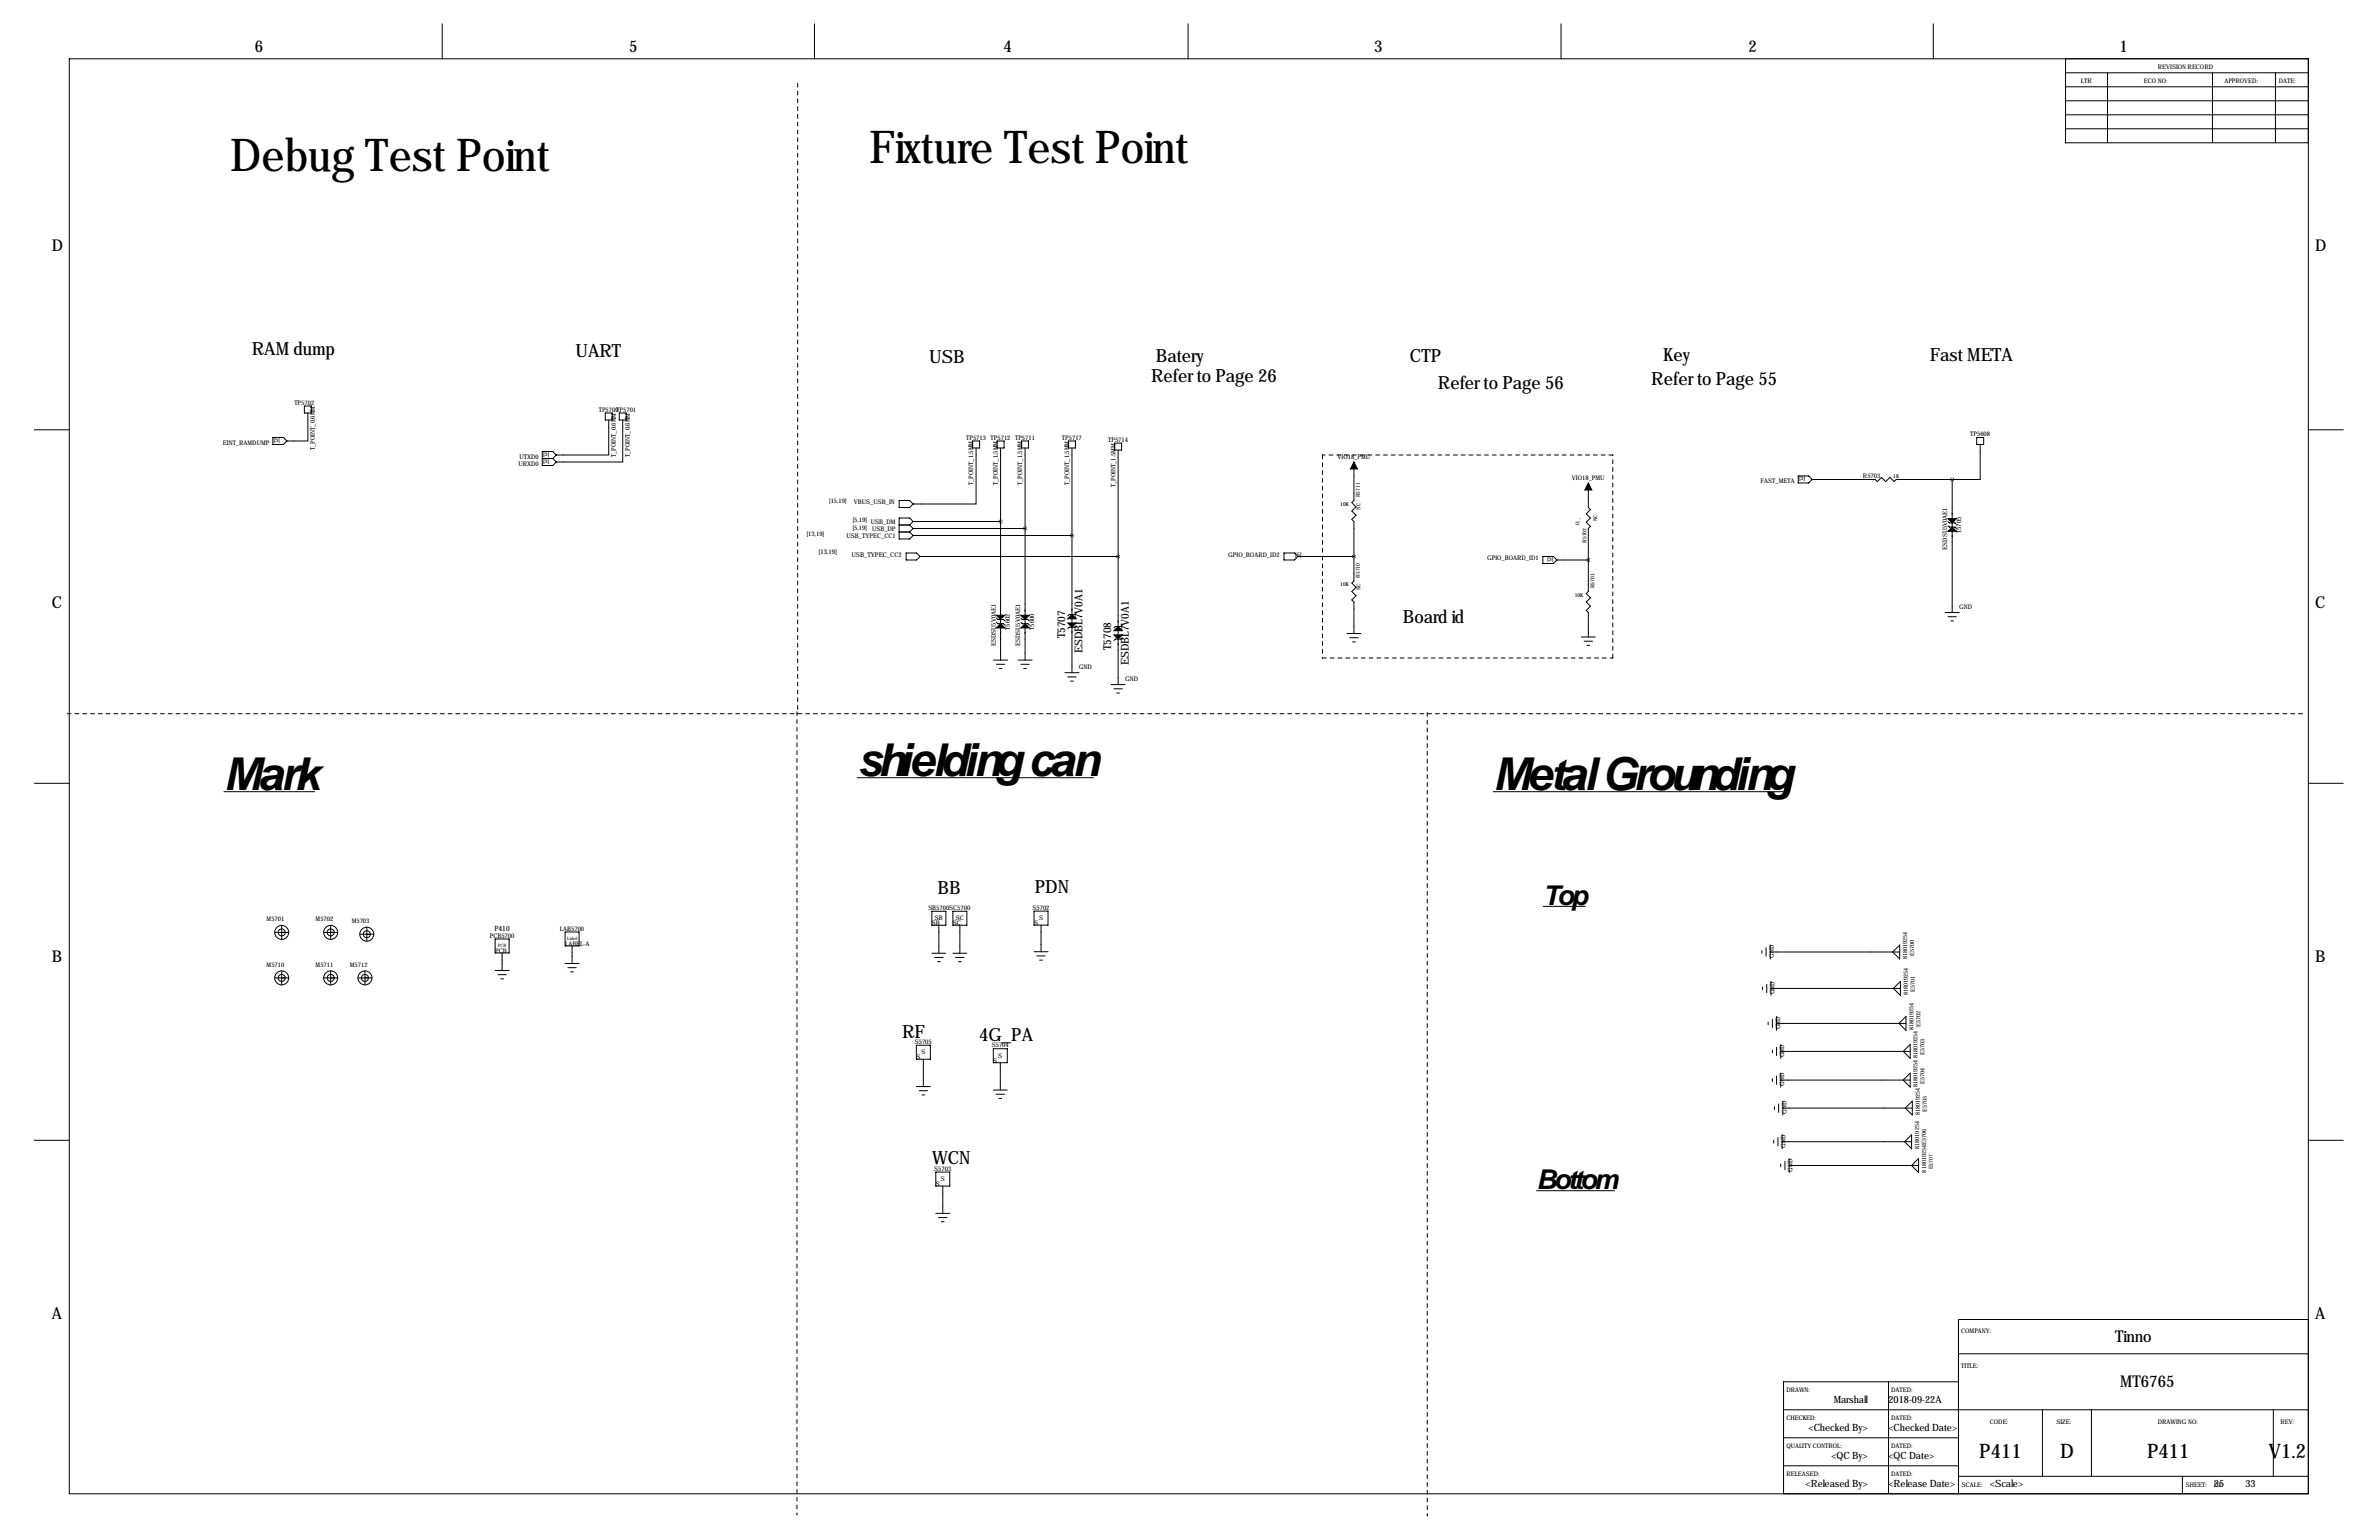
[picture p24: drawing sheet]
<svg xmlns="http://www.w3.org/2000/svg" width="864mm" height="559mm" viewBox="0 0 864 559" stroke-linecap="round" stroke-linejoin="round" font-family="sans-serif">
<defs><g id="words">
<g font-size="16.5">
<text x="315.5" y="59.2">Fixture Test Point</text>
<text x="83.6" y="62">Debug Test Point</text>
<text x="311.1" y="281.7">shielding can</text>
<text x="81.3" y="286.8">Mark</text>
<text x="542" y="286.8">Metal Grounding</text>
</g>
<g font-size="9.9">
<text x="560.2" y="328.4">Top</text>
<text x="557.8" y="431.5">Bottom</text>
</g>
<g font-size="7.3">
<text x="718.5" y="529.2">P411</text>
<text x="747.8" y="529.2">D</text>
<text x="779.5" y="529.2">P411</text>
<text x="823.5" y="529.2">V1.2</text>
</g>
<g font-size="6.6">
<text x="91.4" y="128.9">RAM dump</text>
<text x="208.9" y="129.6">UART</text>
<text x="337.3" y="131.8">USB</text>
<text x="419.6" y="131.3">Batery</text>
<text x="511.8" y="131.3">CTP</text>
<text x="603.8" y="130.8">Key</text>
<text x="700.5" y="131.1">Fast META</text>
<text x="417.8" y="138.4">Refer to Page 26</text>
<text x="522" y="141">Refer to Page 56</text>
<text x="599.4" y="139.7">Refer to Page 55</text>
<text x="509.3" y="226.1">Board id</text>
<text x="340.4" y="324.4">BB</text>
<text x="375.7" y="324.1">PDN</text>
<text x="327.5" y="376.6">RF</text>
<text x="355.4" y="377.9">4G_PA</text>
<text x="338.4" y="422.5">WCN</text>
</g>
<g font-size="5.9">
<text x="92.5" y="18.8">6</text>
<text x="228.3" y="18.8">5</text>
<text x="364.2" y="18.8">4</text>
<text x="498.9" y="18.8">3</text>
<text x="634.7" y="18.8">2</text>
<text x="769.4" y="18.8">1</text>
<text x="18.8" y="91.2">D</text>
<text x="840.5" y="91.2">D</text>
<text x="18.8" y="220.7">C</text>
<text x="840.5" y="220.7">C</text>
<text x="18.8" y="349">B</text>
<text x="840.5" y="349">B</text>
<text x="18.8" y="478.5">A</text>
<text x="840.5" y="478.5">A</text>
<text x="767.8" y="486.9">Tinno</text>
<text x="769.7" y="503.4">MT6765</text>
</g>
<g font-size="4">
<text x="386.6" y="231.7" transform="rotate(-90 386.6 231.7)">T5707</text>
<text x="393" y="237" transform="rotate(-90 393 237)">ESDBL7V0A1</text>
<text x="403.4" y="236" transform="rotate(-90 403.4 236)">T5708</text>
<text x="409.8" y="241.3" transform="rotate(-90 409.8 241.3)">ESDBL7V0A1</text>
</g>
<g font-size="3.6">
<text x="665.7" y="509">Marshall</text>
<text x="685.5" y="509">2018-09-22A</text>
<text x="656.5" y="519.1">&lt;Checked By&gt;</text>
<text x="685.5" y="519.1">&lt;Checked Date&gt;</text>
<text x="664.8" y="529.3">&lt;QC By&gt;</text>
<text x="685.5" y="529.3">&lt;QC Date&gt;</text>
<text x="655.5" y="539.4">&lt;Released By&gt;</text>
<text x="685.5" y="539.4">&lt;Release Date&gt;</text>
<text x="722.4" y="539.4">&lt;Scale&gt;</text>
<text x="803.7" y="539.4">25</text>
<text x="815.1" y="539.4">33</text>
</g>
<text font-size="2.6" x="179.5" y="337.8">P410</text>
<g font-size="2.4">
<text x="297.3" y="201">[13,19]</text>
<text x="309.1" y="201.9">USB_TYPEC_CC2</text>
</g>
<g font-size="2.3">
<text x="783.3" y="25.1">REVISION RECORD</text>
<text x="755.4" y="30.2">LTR</text>
<text x="778.3" y="30.2">ECO NO:</text>
<text x="807.5" y="30.2">APPROVED:</text>
<text x="827.3" y="30.2">DATE:</text>
<text x="106.9" y="146.8">TP5702</text>
<text x="217.4" y="149.4">TP5700TP5701</text>
<text x="80.9" y="161.3">EINT_RAMDUMP</text>
<text x="99.4" y="160.3">[5]</text>
<text x="350.7" y="159.5">TP5713</text>
<text x="359.6" y="159.5">TP5712</text>
<text x="368.5" y="159.5">TP5711</text>
<text x="385.5" y="159.5">TP5717</text>
<text x="402.3" y="160.3">TP5714</text>
<text x="715.2" y="158.2">TP5608</text>
<text x="114.3" y="163.4" transform="rotate(-90 114.3 163.4)">T_POINT_0.6MM</text>
<text x="188.6" y="166.4">UTXD0</text>
<text x="197.2" y="165.4">[5]</text>
<text x="197.2" y="167.9">[5]</text>
<text x="223.5" y="165.9" transform="rotate(-90 223.5 165.9)">T_POINT_0.6MM</text>
<text x="228.6" y="165.9" transform="rotate(-90 228.6 165.9)">T_POINT_0.6MM</text>
<text x="485.6" y="166.4">VIO18_PMU</text>
<text x="188.2" y="168.9">URXD0</text>
<text x="570.6" y="174">VIO18_PMU</text>
<text x="676.3" y="173.5">R5703</text>
<text x="353.3" y="176.1" transform="rotate(-90 353.3 176.1)">T_POINT_1.5MM</text>
<text x="362.2" y="176.1" transform="rotate(-90 362.2 176.1)">T_POINT_1.5MM</text>
<text x="371.1" y="176.1" transform="rotate(-90 371.1 176.1)">T_POINT_1.5MM</text>
<text x="388.1" y="176.1" transform="rotate(-90 388.1 176.1)">T_POINT_1.5MM</text>
<text x="404.9" y="176.9" transform="rotate(-90 404.9 176.9)">T_POINT_1.5MM</text>
<text x="639.1" y="175.3">FAST_META</text>
<text x="653.1" y="174.3">[5]</text>
<text x="301" y="182.6">[15,19]</text>
<text x="310" y="182.9">VBUS_USB_IN</text>
<text x="309.6" y="189.5">[5,19] USB_DM</text>
<text x="709.7" y="188.9" transform="rotate(-90 709.7 188.9)">+</text>
<text x="292.9" y="194.6">[13,19]</text>
<text x="307.3" y="195.1">USB_TYPEC_CC1</text>
<text x="309.6" y="192.3">[5,19]</text>
<text x="316.6" y="192.5">USB_DP</text>
<text x="709.7" y="193.3" transform="rotate(-90 709.7 193.3)">+</text>
<text x="712" y="193.5" transform="rotate(-90 712 193.5)">T5705</text>
<text x="445.9" y="201.9">GPIO_BOARD_ID2</text>
<text x="470.2" y="202.2">[5]</text>
<text x="539.8" y="203.2">GPIO_BOARD_ID1</text>
<text x="561.6" y="203.5">[5]</text>
<text x="706.9" y="199.5" transform="rotate(-90 706.9 199.5)">ESDSU5V0AE1</text>
<text x="711.2" y="221">GND</text>
<text x="364.2" y="223.9" transform="rotate(-90 364.2 223.9)">+</text>
<text x="373.1" y="223.9" transform="rotate(-90 373.1 223.9)">+</text>
<text x="364.2" y="228.3" transform="rotate(-90 364.2 228.3)">+</text>
<text x="366.5" y="228.5" transform="rotate(-90 366.5 228.5)">T5602</text>
<text x="373.1" y="228.3" transform="rotate(-90 373.1 228.3)">+</text>
<text x="375.4" y="228.5" transform="rotate(-90 375.4 228.5)">T5600</text>
<text x="361.4" y="234.5" transform="rotate(-90 361.4 234.5)">ESDSU5V0AE1</text>
<text x="370.3" y="234.5" transform="rotate(-90 370.3 234.5)">ESDSU5V0AE1</text>
<text x="391.7" y="242.8">GND</text>
<text x="408.4" y="247.1">GND</text>
<text x="96.8" y="334.4">M5701</text>
<text x="114.6" y="334.4">M5702</text>
<text x="127.7" y="335">M5703</text>
<text x="337" y="330.2">SB5700SC5700</text>
<text x="338.3" y="335.7">SB</text>
<text x="339.4" y="334">SB</text>
<text x="345.9" y="335.7">SC</text>
<text x="347" y="334">SC</text>
<text x="374.8" y="330.1">S5702</text>
<text x="375.4" y="335.7">S</text>
<text x="377.2" y="333.9">S</text>
<text x="177.8" y="340.2">PCB5700</text>
<text x="203.3" y="337.7">LAB5700</text>
<text x="179.7" y="345.8">PCB</text>
<text x="205.1" y="343.3">LABEL-A</text>
<text x="643.9" y="347.6" transform="rotate(-90 643.9 347.6)">GND</text>
<text x="96.8" y="350.9">M5710</text>
<text x="114.6" y="350.9">M5711</text>
<text x="127" y="350.9">M5712</text>
<text x="644.1" y="360.9" transform="rotate(-90 644.1 360.9)">GND</text>
<text x="646.2" y="373.6" transform="rotate(-90 646.2 373.6)">GND</text>
<text x="332.1" y="378.8">S5705</text>
<text x="334.5" y="382.6">S</text>
<text x="360" y="380">S5704</text>
<text x="362.4" y="383.8">S</text>
<text x="647.7" y="383.7" transform="rotate(-90 647.7 383.7)">GND</text>
<text x="332.6" y="384.4">S</text>
<text x="360.6" y="385.6">S</text>
<text x="647.7" y="394.1" transform="rotate(-90 647.7 394.1)">GND</text>
<text x="648.5" y="404.3" transform="rotate(-90 648.5 404.3)">GND</text>
<text x="648.2" y="416.5" transform="rotate(-90 648.2 416.5)">GND</text>
<text x="339.1" y="424.8">S5703</text>
<text x="650.7" y="425.1" transform="rotate(-90 650.7 425.1)">GND</text>
<text x="339.7" y="430.4">S</text>
<text x="341.5" y="428.6">S</text>
<text x="712" y="483.6">COMPANY:</text>
<text x="712" y="496.3">TITLE:</text>
<text x="648.5" y="505.2">DRAWN:</text>
<text x="686.6" y="505.2">DATED:</text>
<text x="648.5" y="515.4">CHECKED:</text>
<text x="686.6" y="515.4">DATED:</text>
<text x="722.4" y="516.6">CODE:</text>
<text x="746.5" y="516.6">SIZE:</text>
<text x="783.3" y="516.6">DRAWING NO:</text>
<text x="827.8" y="516.6">REV:</text>
<text x="648.5" y="525.5">QUALITY CONTROL:</text>
<text x="686.6" y="525.5">DATED:</text>
<text x="648.5" y="535.7">RELEASED:</text>
<text x="686.6" y="535.7">DATED:</text>
<text x="712.2" y="539.5">SCALE:</text>
<text x="793.5" y="539.5">SHEET:</text>
<text x="803.8" y="539.5">OF</text>
</g>
<g font-size="2.1">
<text x="692.3" y="348" transform="rotate(-90 692.3 348)">818019254</text>
<text x="694.8" y="346.7" transform="rotate(-90 694.8 346.7)">E5700</text>
<text x="695.1" y="359.9" transform="rotate(-90 695.1 359.9)">E5701</text>
<text x="692.6" y="361.2" transform="rotate(-90 692.6 361.2)">818019254</text>
<text x="694.6" y="373.9" transform="rotate(-90 694.6 373.9)">818019254</text>
<text x="697.1" y="372.6" transform="rotate(-90 697.1 372.6)">E5702</text>
<text x="698.7" y="382.8" transform="rotate(-90 698.7 382.8)">E5703</text>
<text x="696.1" y="384" transform="rotate(-90 696.1 384)">818019254</text>
<text x="696.1" y="394.5" transform="rotate(-90 696.1 394.5)">818019254</text>
<text x="698.7" y="393.2" transform="rotate(-90 698.7 393.2)">E5704</text>
<text x="696.9" y="404.6" transform="rotate(-90 696.9 404.6)">818019254</text>
<text x="699.4" y="403.4" transform="rotate(-90 699.4 403.4)">E5705</text>
<text x="696.6" y="416.8" transform="rotate(-90 696.6 416.8)">818019254</text>
<text x="699.2" y="425.4" transform="rotate(-90 699.2 425.4)">818019254E5706</text>
</g>
<g font-size="2">
<text x="687.3" y="173.4">1K</text>
<text x="486.6" y="183.5">10K</text>
<text x="493.7" y="180.5" transform="rotate(-90 493.7 180.5)">R5711</text>
<text x="493.9" y="184.9" transform="rotate(-90 493.9 184.9)">NC</text>
<text x="573.4" y="190.6" transform="rotate(-90 573.4 190.6)">0¦¸</text>
<text x="579.8" y="189.2" transform="rotate(-90 579.8 189.2)">NC</text>
<text x="576" y="197" transform="rotate(-90 576 197)">R5702</text>
<text x="493.7" y="209.7" transform="rotate(-90 493.7 209.7)">R5710</text>
<text x="486.6" y="212.7">10K</text>
<text x="493.9" y="214.1" transform="rotate(-90 493.9 214.1)">NC</text>
<text x="578.8" y="213.5" transform="rotate(-90 578.8 213.5)">R5701</text>
<text x="571.6" y="216.6">10K</text>
<text x="701.6" y="424.2" transform="rotate(-90 701.6 424.2)">E5707</text>
</g>
<g font-size="1.6">
<text x="205.8" y="341.3">Label</text>
<text x="180.8" y="343.8">PCB</text>
</g>
</g></defs>
<g fill="none" stroke="#000" stroke-width=".36">
<path d="M160.5 8.6v12.7M295.7 8.6v12.7M431.3 8.6v12.7M566.7 8.6v12.7M701.8 8.6v12.7M25.1 21.3h812.8v520.7h-812.8zM749.8 21.3v30.5h88.1M749.8 36.6h88.1M749.8 31.5h88.1M749.8 26.4h88.1M765 26.4v25.4M803.1 26.4v25.4"/>
<path d="M826 26.4v25.4M749.8 46.7h88.1M749.8 41.7h88.1M12.4 156h12.7M99.1 158.8h3.8l1.2 1.2-1.2 1.3h-3.8zM110.5 147.3h2.5v2.6h-2.5zM111.8 149.9v10.1h-7.7M219.7 149.9h2.5v2.5h-2.5zM221 152.4v12.7h-19.1M224.8 149.9h2.5v2.5h-2.5zM226.1 152.4v15.2h-24.2M717.5 158.8h2.6v2.5h-2.6z"/>
<path d="M837.9 156h12.7M196.8 166.4h3.9M200.7 166.4l1.2 1.2M201.9 165.1l-1.2 1.3M201.9 165.1l-1.2-1.3h-3.9v5.1h3.9l1.2-1.3M353.1 160h2.5v2.6h-2.5zM354.3 162.6v20.3h-22.8M361.9 160h2.6v2.6h-2.6zM363.2 162.6v76.9M370.8 160h2.6v2.6h-2.6zM372.1 162.6v76.9M387.9 160h2.5v2.6h-2.5z"/>
<path d="M389.1 162.6v81.5M404.6 160.8h2.6v2.5h-2.6zM405.9 163.3v85.1M491.5 167.6v14l-.8 .8 1.6 1.5-1.6 1.5 1.6 1.5-1.6 1.6 .8 .7v21.6l-.8 .8 1.6 1.5-1.6 1.5 1.6 1.6-1.6 1.5 .8 .7v11.5M576.6 175.3v8.8l.7 .8-1.5 1.5 1.5 1.6-1.5 1.5 1.5 1.5-.7 .8v22.8l-.8 .8 1.5 1.5-1.5 1.5 1.5 1.6-1.5 1.5 .8 .7v8.9M652.8 172.7h3.8l1.3 1.3-1.3 1.3h-3.8zM657.9 174h22.8l.8 .8 1.5-1.6 1.5 1.6 1.6-1.6 1.5 1.6 .7-.8h20.4M708.7 174v48.2M718.8 161.3v12.7h-10.1M326.4 190.5h3.8M326.4 181.6h3.8l1.3 1.3-1.3 1.2h-3.8zM326.4 193h3.8"/>
<path d="M330.2 190.5l1.3 1.3M330.2 193l1.3 1.3M331.5 189.2h31.7M331.5 189.2l-1.3 1.3M331.5 189.2l-1.3-1.2h-3.8v7.6h3.8l1.3-1.3M331.5 191.8h40.6M331.5 191.8l-1.3 1.2M331.5 194.3h57.6M707.1 189.2l.5 .5h2.1l.5 .5M707.1 190.8l.5 .5h2.1l.5 .5M328.9 200.7h3.8l1.3 1.2-1.3 1.3h-3.8zM334 201.9h71.9"/>
<path d="M466.1 200.7h3.8l1.3 1.2-1.3 1.3h-3.8zM471.2 201.9h20.3M560.1 201.9h3.8l1.2 1.3-1.2 1.3h-3.8zM565.1 203.2h11.5M360.7 239.5h5.1M361.7 224.3l.5 .5h2l.5 .5M361.7 225.8l.5 .5h2l.5 .5M369.6 239.5h5M370.6 224.3l.5 .5h2l.5 .5M370.6 225.8l.5 .5h2l.5 .5M390.7 222.5l-.6 .5h-2l-.5 .5M390.7 227.1l-.6 .5h-2l-.5 .5"/>
<path d="M407.4 226.8l-.5 .5h-2l-.5 .5M407.4 231.4l-.5 .5h-2l-.5 .5M488.9 229.9h5.1M490 231.4h3M491 232.9h1M574 231.1h5.1M575.1 232.7h3M576.1 234.2h1M706.1 222.2h5.1M707.1 223.8h3.1M708.2 225.3h1M361.7 241h3"/>
<path d="M362.7 242.6h1M370.6 241h3M371.6 242.6h1M386.6 244.1h5.1M387.6 245.6h3.1M388.6 247.1h1M403.4 248.4h5M404.4 249.9h3M405.4 251.5h1M12.4 284.2h12.7M81.3 287.3h33M311.1 282.2h85.8"/>
<path d="M542 287.3h107.5M837.9 284.2h12.7M99.7 338.3h5.1M102.3 335.8v5.1M117.5 338.3h5.1M120 335.8v5.1M130.6 339h5.1M133.1 336.4v5.1M205.1 338.2h5.1v5.1h-5.1zM338.3 330.7h5.1v5h-5.1zM340.8 335.7v10.2M345.9 330.7h5.1v5h-5.1z"/>
<path d="M348.4 335.7v10.2M375.4 330.6h5v5.1h-5zM377.9 335.7v9.6M560.2 328.9h15.3M99.7 354.8h5.1M102.3 352.3v5.1M117.5 354.8h5.1M120 352.3v5.1M129.9 354.8h5.1M132.5 352.3v5.1M179.7 340.7h5.1v5.1h-5.1zM179.7 352.1h5.1"/>
<path d="M180.7 353.7h3.1M181.8 355.2h1M182.3 345.8v6.3M205.1 349.6h5.1M206.1 351.1h3.1M207.2 352.7h1M207.7 343.3v6.3M338.3 345.9h5.1M339.3 347.4h3M340.3 348.9h1M345.9 345.9h5.1M346.9 347.4h3.1"/>
<path d="M347.9 348.9h1M375.4 345.3h5M376.4 346.9h3M377.4 348.4h1M639.6 344.9v1M639.8 358.1v1.1M641.1 343.9v3.1M641.3 357.1v3.1M642.6 345.4h47M642.6 342.9v5.1M642.9 358.6h47M642.9 356.1v5.1"/>
<path d="M687.1 345.4l2.5-2.5v5.1zM687.3 358.6l2.6-2.5v5.1zM332.6 379.3h5.1v5.1h-5.1zM641.9 370.8v1.1M643.4 369.8v3.1M644.9 371.3h47M644.9 368.8v5.1M644.9 380v3M646.4 379v5M689.4 371.3l2.5-2.5v5.1zM693.4 379v5l-2.5-2.5zM332.6 394.3h5.1"/>
<path d="M333.7 395.8h3M334.7 397.3h1M335.2 384.4v9.9M360.6 380.5h5.1v5.1h-5.1zM360.6 395.5h5.1M361.6 397.1h3M362.6 398.6h1M363.1 385.6v9.9M643.4 381v1M643.4 391.4v1M644.9 390.4v3M646.4 381.5h47"/>
<path d="M646.4 391.9h47M646.4 389.4v5.1M647.2 399.5v5.1M693.4 389.4v5.1l-2.5-2.6zM694.2 399.5v5.1l-2.6-2.5zM12.4 413.8h12.7M643.9 413.8v1M644.1 401.6v1M645.4 412.8v3M645.7 400.6v3M646.9 414.3h47M646.9 411.7v5.1"/>
<path d="M647.2 402.1h47M691.4 414.3l2.5-2.6v5.1zM837.9 413.8h12.7M339.7 425.3h5.1v5.1h-5.1zM342.2 430.4v9.9M557.8 432.1h28.3M646.4 422.4v1M648 421.4v3M649.5 422.9h47M649.5 420.4v5M696.5 420.4v5l-2.6-2.5zM339.7 440.3h5.1"/>
<path d="M340.7 441.8h3.1M341.7 443.3h1M837.9 478.8h-127v63.2M710.9 491.2h127M647.4 511.6h190.5M685.5 501.4v40.6M710.9 501.4h-63.5v40.6M741.4 511.6v24.1M759.2 511.6v24.1M825.2 511.6v24.1M647.4 531.9h63.5M647.4 521.7h63.5"/>
<path d="M710.9 535.7h127M792.2 535.7v6.3"/>
<circle cx="102.3" cy="338.3" r="1.27"/>
<circle cx="102.3" cy="338.3" r="2.54"/>
<circle cx="120" cy="338.3" r="1.27"/>
<circle cx="120" cy="338.3" r="2.54"/>
<circle cx="133.1" cy="339" r="1.27"/>
<circle cx="133.1" cy="339" r="2.54"/>
<circle cx="102.3" cy="354.8" r="1.27"/>
<circle cx="102.3" cy="354.8" r="2.54"/>
<circle cx="120" cy="354.8" r="1.27"/>
<circle cx="120" cy="354.8" r="2.54"/>
<circle cx="132.5" cy="354.8" r="1.27"/>
<circle cx="132.5" cy="354.8" r="2.54"/>
</g>
<path d="M289.6 30.2v228.6M480.1 165.1v73.7M585.5 165.1h-105.4M480.1 238.8h105.4M585.5 238.8v-73.7M24.4 259h812.7M289.3 258.3v291.2M289.6 258.8h-.3M518.1 258.5v291.5M289.3 549.5h.1M518.1 550h.1" fill="none" stroke="#000" stroke-width=".36" stroke-dasharray="1.4 1.4"/>
<path d="M491.5 167.6l1.3 2.6h-2.6zM576.6 175.3l1.2 2.5h-2.5zM707.1 188.2h3.1l-1.5 1.5zM707.1 192.8l1.6-1.5 1.5 1.5zM361.7 223.3h3l-1.5 1.5zM363.2 226.3l1.5 1.5h-3zM370.6 223.3h3l-1.5 1.5zM370.6 227.8l1.5-1.5 1.5 1.5zM387.6 224.5l1.5-1.5 1.6 1.5zM387.6 226.1h3.1l-1.6 1.5zM404.4 228.9l1.5-1.6 1.5 1.6zM404.4 230.4h3l-1.5 1.5z" fill="#000" stroke="#000" stroke-width=".36"/>
<path d="M363.2 189.2a.05 .05 0 0 0 .1 0 .05 .05 0 0 0-.1 0zM372.1 191.8a.05 .05 0 0 0 .1 0 .05 .05 0 0 0-.1 0zM708.6 174a.05 .05 0 0 0 .1 0 .05 .05 0 0 0-.1 0zM389.1 194.3a.05 .05 0 0 0 .1 0 .05 .05 0 0 0-.1 0zM576.5 203.2a.05 .05 0 0 0 .1 0 .05 .05 0 0 0-.1 0zM491.4 201.9a.05 .05 0 0 0 .1 0 .05 .05 0 0 0-.1 0zM405.8 201.9a.05 .05 0 0 0 .1 0 .05 .05 0 0 0-.1 0z" fill="#000" stroke="#000" stroke-width="1.3"/>
<use href="#words"/>
</svg>
